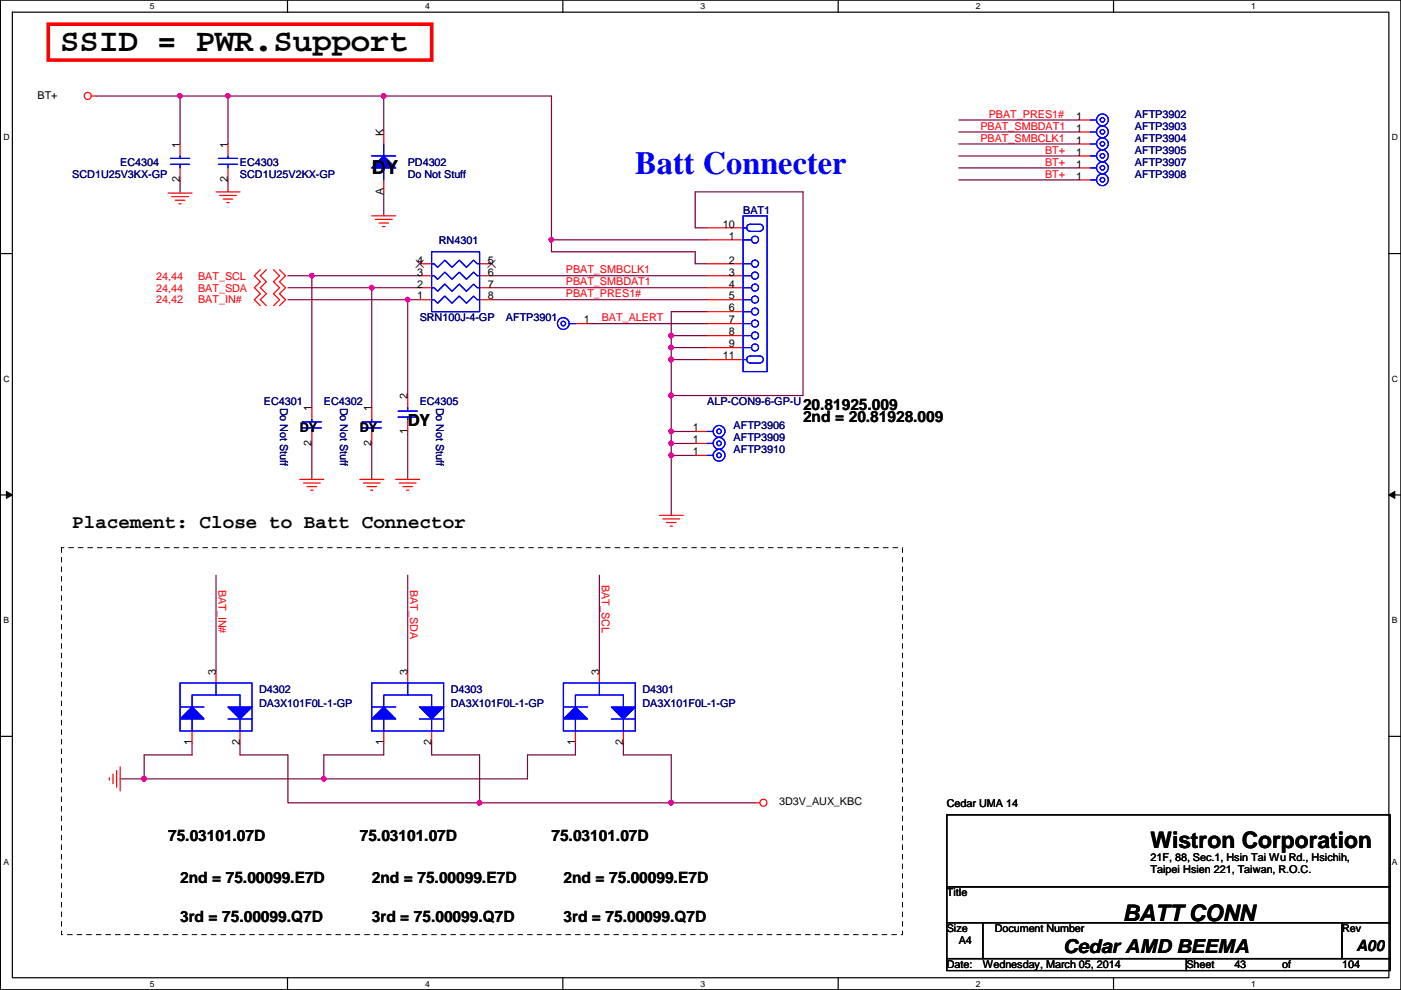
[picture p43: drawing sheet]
<svg xmlns="http://www.w3.org/2000/svg" width="297mm" height="210mm" viewBox="0 0 297 210" stroke-linecap="round" stroke-linejoin="round" font-family="sans-serif">
<defs><g id="words">
<text font-size="6.9" x="12.8" y="10.8">SSID = PWR.Support</text>
<text font-size="6.9" fill="#00f" x="134.7" y="36.8">Batt Connecter</text>
<g font-size="4.8">
<text x="243.9" y="179.8">Wistron Corporation</text>
<text x="238.1" y="195.2">BATT CONN</text>
</g>
<g font-size="4.1">
<text x="78.8" y="36.8">DY</text>
<text x="86.4" y="90.3">DY</text>
<text x="15.3" y="111.9">Placement: Close to Batt Connector</text>
<text x="225.4" y="202.1">Cedar AMD BEEMA</text>
</g>
<g font-size="3.3">
<text x="170.3" y="87">20.81925.009</text>
<text x="170.3" y="89.5">2nd = 20.81928.009</text>
<text x="35.6" y="178.4">75.03101.07D</text>
<text x="76.3" y="178.4">75.03101.07D</text>
<text x="116.9" y="178.4">75.03101.07D</text>
<text x="38.2" y="187.3">2nd = 75.00099.E7D</text>
<text x="78.8" y="187.3">2nd = 75.00099.E7D</text>
<text x="119.5" y="187.3">2nd = 75.00099.E7D</text>
<text x="38.2" y="195.4">3rd = 75.00099.Q7D</text>
<text x="78.8" y="195.4">3rd = 75.00099.Q7D</text>
<text x="119.5" y="195.4">3rd = 75.00099.Q7D</text>
<text x="287.6" y="201.7">A00</text>
</g>
<g font-size="2.8">
<text x="63.6" y="91.6">DY</text>
<text x="76.3" y="91.6">DY</text>
</g>
<g font-size="2.3">
<text x="8" y="20.9">BT+</text>
<text x="81.3" y="28.7" transform="rotate(-90 81.3 28.7)">K</text>
<text x="228.2" y="27.9">1</text>
<text x="228.2" y="25.4">1</text>
<text x="38.1" y="31.3" transform="rotate(-90 38.1 31.3)">1</text>
<text x="48.3" y="31.3" transform="rotate(-90 48.3 31.3)">1</text>
<text x="228.2" y="33">1</text>
<text x="228.2" y="30.5">1</text>
<text x="228.2" y="35.6">1</text>
<text x="38.1" y="38.7" transform="rotate(-90 38.1 38.7)">2</text>
<text x="48.3" y="38.7" transform="rotate(-90 48.3 38.7)">2</text>
<text x="81.3" y="41.4" transform="rotate(-90 81.3 41.4)">A</text>
<text x="228.2" y="38.1">1</text>
<text x="153.2" y="48.3">10</text>
<text x="154.5" y="50.8">1</text>
<text x="88.5" y="58.4">3</text>
<text x="88.5" y="55.9">4</text>
<text x="103.5" y="55.9">5</text>
<text x="103.5" y="58.4">6</text>
<text x="154.5" y="55.9">2</text>
<text x="154.5" y="58.4">3</text>
<text x="88.5" y="63.5">1</text>
<text x="88.5" y="61">2</text>
<text x="103.5" y="61">7</text>
<text x="103.5" y="63.5">8</text>
<text x="154.5" y="61">4</text>
<text x="154.5" y="63.5">5</text>
<text x="123.8" y="68.6">1</text>
<text x="154.5" y="66">6</text>
<text x="154.5" y="68.6">7</text>
<text x="154.5" y="71.1">8</text>
<text x="153.2" y="76.2">11</text>
<text x="154.5" y="73.7">9</text>
<text x="66.1" y="87.2" transform="rotate(-90 66.1 87.2)">1</text>
<text x="78.8" y="87.2" transform="rotate(-90 78.8 87.2)">1</text>
<text x="86.4" y="84.6" transform="rotate(-90 86.4 84.6)">2</text>
<text x="66.1" y="94.5" transform="rotate(-90 66.1 94.5)">2</text>
<text x="78.8" y="94.5" transform="rotate(-90 78.8 94.5)">2</text>
<text x="86.4" y="92" transform="rotate(-90 86.4 92)">1</text>
<text x="146.9" y="91.4">1</text>
<text x="146.9" y="94">1</text>
<text x="146.9" y="96.5">1</text>
<text x="45.8" y="143" transform="rotate(-90 45.8 143)">3</text>
<text x="86.4" y="143" transform="rotate(-90 86.4 143)">3</text>
<text x="127" y="143" transform="rotate(-90 127 143)">3</text>
<text x="40.7" y="158" transform="rotate(-90 40.7 158)">1</text>
<text x="50.8" y="158" transform="rotate(-90 50.8 158)">2</text>
<text x="81.3" y="158" transform="rotate(-90 81.3 158)">1</text>
<text x="91.5" y="158" transform="rotate(-90 91.5 158)">2</text>
<text x="122" y="158" transform="rotate(-90 122 158)">1</text>
<text x="132.1" y="158" transform="rotate(-90 132.1 158)">2</text>
<text x="165.2" y="170.8">3D3V_AUX_KBC</text>
<text x="200.7" y="171">Cedar UMA 14</text>
<text x="243.9" y="182.5">21F, 88, Sec.1, Hsin Tai Wu Rd., Hsichih,</text>
<text x="243.9" y="185.1">Taipei Hsien 221, Taiwan, R.O.C.</text>
<text x="200.7" y="190.1">Title</text>
<text x="200.7" y="197.7">Size</text>
<text x="210.9" y="197.7">Document Number</text>
<text x="284.6" y="197.7">Rev</text>
<text x="203.3" y="200.2">A4</text>
<text x="200.7" y="205.3">Date:</text>
<text x="208.4" y="205.3">Wednesday, March 05, 2014</text>
<text x="251.5" y="205.3">Sheet</text>
<text x="261.7" y="205.3">43</text>
<text x="271.9" y="205.3">of</text>
<text x="284.6" y="205.3">104</text>
</g>
<g font-size="2.3" fill="#f00">
<text x="207.9" y="27.5">PBAT_SMBDAT1</text>
<text x="209.6" y="24.9">PBAT_PRES1#</text>
<text x="207.9" y="30">PBAT_SMBCLK1</text>
<text x="221.6" y="32.6">BT+</text>
<text x="221.6" y="35.1">BT+</text>
<text x="221.6" y="37.6">BT+</text>
<text x="33.1" y="59.3">24,44</text>
<text x="42" y="59.3">BAT_SCL</text>
<text x="120" y="58">PBAT_SMBCLK1</text>
<text x="33.1" y="64.3">24,42</text>
<text x="33.1" y="61.8">24,44</text>
<text x="42" y="64.3">BAT_IN#</text>
<text x="42" y="61.8">BAT_SDA</text>
<text x="120" y="63">PBAT_PRES1#</text>
<text x="120" y="60.5">PBAT_SMBDAT1</text>
<text x="127.6" y="68.1">BAT_ALERT</text>
<text x="46.3" y="125" transform="rotate(90 46.3 125)">BAT_IN#</text>
<text x="86.9" y="125" transform="rotate(90 86.9 125)">BAT_SDA</text>
<text x="127.6" y="124" transform="rotate(90 127.6 124)">BAT_SCL</text>
</g>
<g font-size="2.3" fill="#000080">
<text x="240.6" y="27.5">AFTP3903</text>
<text x="240.6" y="25">AFTP3902</text>
<text x="25.5" y="35.1">EC4304</text>
<text x="50.9" y="35.1">EC4303</text>
<text x="86.4" y="35.1">PD4302</text>
<text x="240.6" y="32.6">AFTP3905</text>
<text x="240.6" y="30.1">AFTP3904</text>
<text x="240.6" y="35.1">AFTP3907</text>
<text x="15.3" y="37.7">SCD1U25V3KX-GP</text>
<text x="50.9" y="37.7">SCD1U25V2KX-GP</text>
<text x="86.4" y="37.7">Do Not Stuff</text>
<text x="240.6" y="37.7">AFTP3908</text>
<text x="157.6" y="45.3">BAT1</text>
<text x="93" y="51.6">RN4301</text>
<text x="89" y="68.2">SRN100J-4-GP</text>
<text x="107.3" y="68.2">AFTP3901</text>
<text x="56" y="85.9">EC4301</text>
<text x="59.4" y="86.4" transform="rotate(90 59.4 86.4)">Do Not Stuff</text>
<text x="68.7" y="85.9">EC4302</text>
<text x="72.1" y="86.4" transform="rotate(90 72.1 86.4)">Do Not Stuff</text>
<text x="89" y="85.9">EC4305</text>
<text x="92.5" y="86.4" transform="rotate(90 92.5 86.4)">Do Not Stuff</text>
<text x="149.9" y="85.9">ALP-CON9-6-GP-U</text>
<text x="155.5" y="91">AFTP3906</text>
<text x="155.5" y="93.6">AFTP3909</text>
<text x="155.5" y="96.1">AFTP3910</text>
<text x="54.9" y="146.9">D4302</text>
<text x="54.9" y="149.9">DA3X101F0L-1-GP</text>
<text x="95.6" y="146.9">D4303</text>
<text x="95.6" y="149.9">DA3X101F0L-1-GP</text>
<text x="136.2" y="146.9">D4301</text>
<text x="136.2" y="149.9">DA3X101F0L-1-GP</text>
</g>
<g font-size="1.8">
<text x="31.8" y="1.9">5</text>
<text x="90.1" y="1.9">4</text>
<text x="148.5" y="1.9">3</text>
<text x="206.9" y="1.9">2</text>
<text x="265.3" y="1.9">1</text>
<text x=".7" y="29.8">D</text>
<text x="295.1" y="29.8">D</text>
<text x=".7" y="80.9">C</text>
<text x="295.1" y="80.9">C</text>
<text x=".7" y="132.1">B</text>
<text x="295.1" y="132.1">B</text>
<text x=".7" y="183.3">A</text>
<text x="295.1" y="183.3">A</text>
<text x="31.8" y="209.2">5</text>
<text x="90.1" y="209.2">4</text>
<text x="148.5" y="209.2">3</text>
<text x="206.9" y="209.2">2</text>
<text x="265.3" y="209.2">1</text>
</g>
</g></defs>
<path d="M.1 0h296.9v209.8h-296.9zM2.6 2.6h291.9v204.7h-291.9z" fill="none" stroke="#000" stroke-width=".25"/>
<g fill="#fff">
<path d="M31.8 .3h1v2h-1z"/>
<path d="M31.8 207.6h1v1.9h-1z"/>
</g>
<path d="M61 0v2.6M61 207.3v2.5" fill="none" stroke="#000" stroke-width=".25"/>
<g fill="#fff">
<path d="M90.1 .3h1v2h-1z"/>
<path d="M90.1 207.6h1v1.9h-1z"/>
</g>
<path d="M119.3 0v2.6M119.3 207.3v2.5" fill="none" stroke="#000" stroke-width=".25"/>
<g fill="#fff">
<path d="M148.5 .3h1v2h-1z"/>
<path d="M148.5 207.6h1v1.9h-1z"/>
</g>
<path d="M177.7 0v2.6M177.7 207.3v2.5" fill="none" stroke="#000" stroke-width=".25"/>
<g fill="#fff">
<path d="M206.9 .3h1v2h-1z"/>
<path d="M206.9 207.6h1v1.9h-1z"/>
</g>
<path d="M236.1 0v2.6M236.1 207.3v2.5" fill="none" stroke="#000" stroke-width=".25"/>
<g fill="#fff">
<path d="M265.3 .3h.9v2h-.9z"/>
<path d="M265.3 207.6h.9v1.9h-.9z"/>
<path d="M.7 28.2h1.3v1.9h-1.3z"/>
<path d="M295.1 28.2h1.3v1.9h-1.3z"/>
<path d="M.7 79.3h1.3v2h-1.3z"/>
<path d="M295.1 79.3h1.3v2h-1.3z"/>
</g>
<path d="M.1 53.8h2.5M294.5 53.8h2.5" fill="none" stroke="#000" stroke-width=".25"/>
<g fill="#fff">
<path d="M.7 130.5h1.2v2h-1.2z"/>
<path d="M295.1 130.5h1.2v2h-1.2z"/>
</g>
<path d="M.1 104.9h2.5M294.5 104.9h2.5" fill="none" stroke="#000" stroke-width=".25"/>
<path d="M1.4 104.2l1.2 .7-1.2 .8zM294.5 104.9l1.2-.7v1.5z" fill="#000"/>
<path d="M1.4 104.2l1.2 .7-1.2 .8zM294.5 104.9l1.2-.7v1.5z" fill="none" stroke="#000" stroke-width=".21"/>
<g fill="#fff">
<path d="M.7 181.7h1.2v2h-1.2z"/>
<path d="M295.1 181.7h1.2v2h-1.2z"/>
</g>
<path d="M.1 156.1h2.5M294.5 156.1h2.5" fill="none" stroke="#000" stroke-width=".25"/>
<path d="M45.8 122v20.3M86.4 122v20.3M127.1 122v20.3M30.6 160.1v5h38.1v-5M61 160.1v10.1h40.7v-10.1h-10.2M142.3 170.2h17.8" fill="none" stroke="#800040" stroke-width=".25"/>
<circle cx="30.5" cy="165.1" r=".49" fill="#f0f"/>
<circle cx="30.5" cy="165.1" r=".49" fill="none" stroke="#f0f" stroke-width=".25"/>
<path d="M101.7 170.2h40.6" fill="none" stroke="#800040" stroke-width=".25"/>
<circle cx="142.3" cy="170.2" r=".49" fill="#f0f"/>
<circle cx="142.3" cy="170.2" r=".49" fill="none" stroke="#f0f" stroke-width=".25"/>
<circle cx="101.7" cy="170.2" r=".49" fill="#f0f"/>
<circle cx="101.7" cy="170.2" r=".49" fill="none" stroke="#f0f" stroke-width=".25"/>
<path d="M25.5 165.1h5.1M142.3 160.1v10.1" fill="none" stroke="#800040" stroke-width=".25"/>
<circle cx="30.5" cy="165.1" r=".49" fill="#f0f"/>
<circle cx="30.5" cy="165.1" r=".49" fill="none" stroke="#f0f" stroke-width=".25"/>
<path d="M50.9 160.1h10.1M68.7 160.1h12.7M122 160.1h-10.2v5h-43.1" fill="none" stroke="#800040" stroke-width=".25"/>
<circle cx="68.6" cy="165.1" r=".49" fill="#f0f"/>
<circle cx="68.6" cy="165.1" r=".49" fill="none" stroke="#f0f" stroke-width=".25"/>
<path d="M38.2 38.1v2.8M48.3 38.1v2.6M116.9 20.4v33M81.4 40.7v5.1M147.4 55.9h2.5M142.3 73.7v2.5M30.6 160.1h10.1M132.2 160.1h10.1" fill="none" stroke="#800040" stroke-width=".25"/>
<circle cx="142.3" cy="76.2" r=".49" fill="#f0f"/>
<circle cx="142.3" cy="76.2" r=".49" fill="none" stroke="#f0f" stroke-width=".25"/>
<path d="M86.4 63.5h2.6M142.3 71.2h7.6M142.3 76.2h7.6" fill="none" stroke="#800040" stroke-width=".25"/>
<circle cx="142.3" cy="76.2" r=".49" fill="#f0f"/>
<circle cx="142.3" cy="76.2" r=".49" fill="none" stroke="#f0f" stroke-width=".25"/>
<path d="M104.2 58.5h45.7M61 63.5h25.4" fill="none" stroke="#800040" stroke-width=".25"/>
<circle cx="86.4" cy="63.5" r=".49" fill="#f0f"/>
<circle cx="86.4" cy="63.5" r=".49" fill="none" stroke="#f0f" stroke-width=".25"/>
<path d="M61 58.5h5.1v27.9M116.9 53.4h30.5M61 61h17.8v25.4M104.2 63.5h45.7M142.3 76.2v7.7M142.3 66.1h7.6M66.1 94v7.6M78.8 94v7.6M86.4 91.5v10.1M142.3 96.6v12.7" fill="none" stroke="#800040" stroke-width=".25"/>
<circle cx="78.8" cy="61" r=".49" fill="#f0f"/>
<circle cx="78.8" cy="61" r=".49" fill="none" stroke="#f0f" stroke-width=".25"/>
<path d="M142.3 83.9h28" fill="none" stroke="#800040" stroke-width=".25"/>
<circle cx="142.3" cy="83.8" r=".49" fill="#f0f"/>
<circle cx="142.3" cy="83.8" r=".49" fill="none" stroke="#f0f" stroke-width=".25"/>
<path d="M66.1 58.5h22.9" fill="none" stroke="#800040" stroke-width=".25"/>
<circle cx="66.1" cy="58.4" r=".49" fill="#f0f"/>
<circle cx="66.1" cy="58.4" r=".49" fill="none" stroke="#f0f" stroke-width=".25"/>
<path d="M142.3 83.9v7.6" fill="none" stroke="#800040" stroke-width=".25"/>
<circle cx="142.3" cy="83.8" r=".49" fill="#f0f"/>
<circle cx="142.3" cy="83.8" r=".49" fill="none" stroke="#f0f" stroke-width=".25"/>
<path d="M142.3 66.1v5.1M142.3 73.7h7.6" fill="none" stroke="#800040" stroke-width=".25"/>
<circle cx="142.3" cy="73.7" r=".49" fill="#f0f"/>
<circle cx="142.3" cy="73.7" r=".49" fill="none" stroke="#f0f" stroke-width=".25"/>
<path d="M142.3 71.2v2.5" fill="none" stroke="#800040" stroke-width=".25"/>
<circle cx="142.3" cy="71.1" r=".49" fill="#f0f"/>
<circle cx="142.3" cy="71.1" r=".49" fill="none" stroke="#f0f" stroke-width=".25"/>
<path d="M78.8 61h10.2M86.4 63.5v20.4M104.2 61h45.7M142.3 91.5h5.1" fill="none" stroke="#800040" stroke-width=".25"/>
<circle cx="142.3" cy="91.5" r=".49" fill="#f0f"/>
<circle cx="142.3" cy="91.5" r=".49" fill="none" stroke="#f0f" stroke-width=".25"/>
<path d="M38.2 20.4h10.1v10.1M48.3 20.4h68.6M147.4 53.4v2.5M170.3 40.7h-22.9v7.6M124.5 68.6h25.4" fill="none" stroke="#800040" stroke-width=".25"/>
<circle cx="81.3" cy="20.3" r=".49" fill="#f0f"/>
<circle cx="81.3" cy="20.3" r=".49" fill="none" stroke="#f0f" stroke-width=".25"/>
<circle cx="48.3" cy="20.3" r=".49" fill="#f0f"/>
<circle cx="48.3" cy="20.3" r=".49" fill="none" stroke="#f0f" stroke-width=".25"/>
<path d="M38.2 20.4v10.1M147.4 48.3h2.5M170.3 40.7v43.2" fill="none" stroke="#800040" stroke-width=".25"/>
<circle cx="38.2" cy="20.3" r=".49" fill="#f0f"/>
<circle cx="38.2" cy="20.3" r=".49" fill="none" stroke="#f0f" stroke-width=".25"/>
<path d="M20.4 20.4h17.8M203.3 25.4h25.4M203.3 33.1h25.4M203.3 30.5h25.4M203.3 28h25.4M116.9 50.8h33" fill="none" stroke="#800040" stroke-width=".25"/>
<circle cx="116.9" cy="50.8" r=".49" fill="#f0f"/>
<circle cx="116.9" cy="50.8" r=".49" fill="none" stroke="#f0f" stroke-width=".25"/>
<path d="M81.4 20.4v7.6M203.3 35.6h25.4M203.3 38.1h25.4M142.3 94h5.1M40.7 157.5v2.6M50.9 157.5v2.6M81.4 157.5v2.6M91.5 157.5v2.6M122 157.5v2.6M132.2 157.5v2.6" fill="none" stroke="#800040" stroke-width=".25"/>
<circle cx="142.3" cy="94" r=".49" fill="#f0f"/>
<circle cx="142.3" cy="94" r=".49" fill="none" stroke="#f0f" stroke-width=".25"/>
<path d="M142.3 96.6h5.1M142.3 91.5v2.5" fill="none" stroke="#800040" stroke-width=".25"/>
<circle cx="142.3" cy="96.5" r=".49" fill="#f0f"/>
<circle cx="142.3" cy="96.5" r=".49" fill="none" stroke="#f0f" stroke-width=".25"/>
<path d="M142.3 94v2.6" fill="none" stroke="#800040" stroke-width=".25"/>
<g fill="none" stroke="#f00" stroke-width=".25">
<path d="M19.4 20.4h1M35.6 40.9h5.1M36.4 41.7h3.6M37.2 42.5h2M37.9 43.2h.5M45.8 40.7h5.1M46.6 41.4h3.5M47.3 42.2h2.1M48.1 43h.5M55.2 57.2l-1.3 1.3 1.3 1.2-1.3 1.3 1.3 1.3-1.3 1.2 1.3 1.3M56.5 57.2l-1.3 1.3 1.3 1.2-1.3 1.3 1.3 1.3-1.3 1.2 1.3 1.3M58 57.2l1.3 1.3-1.3 1.2 1.3 1.3-1.3 1.3 1.3 1.2-1.3 1.3"/>
<path d="M59.3 57.2l1.2 1.3-1.2 1.2 1.2 1.3-1.2 1.3 1.2 1.2-1.2 1.3M78.8 45.8h5.1M79.6 46.5h3.5M80.3 47.3h2.1M81.1 48h.5M63.6 101.6h5.1M64.3 102.4h3.6M65.1 103.2h2M65.9 103.9h.5M76.3 101.6h5.1M77 102.4h3.6M77.8 103.2h2"/>
<path d="M78.6 103.9h.5M83.9 101.6h5.1M84.7 102.4h3.5M85.4 103.2h2.1M86.2 103.9h.5M139.8 109.3h5.1M140.5 110h3.6M141.3 110.8h2M142.1 111.5h.5M122 155v2.5M127.1 142.3v2.5M132.2 155v2.5"/>
<path d="M23.2 164.9v.5M24 164.1v2.1M24.7 163.4v3.5M25.5 162.6v5.1M160.1 170.2h1"/>
<circle cx="18.6" cy="20.3" r=".75"/>
<circle cx="161.9" cy="170.2" r=".75"/>
</g>
<path d="M200.7 172.8h94v15.2h-94zM200.7 188h94v7.6h-94zM200.7 195.6h7.7v7.6h-7.7zM208.4 195.6h76.2v7.6h-76.2zM284.6 195.6h10.1v7.6h-10.1zM200.7 203.2h50.8v2.6h-50.8zM251.5 203.2h43.2v2.6h-43.2z" fill="none" stroke="#000" stroke-width=".25"/>
<path d="M10.2 5.1h81.3v7.6h-81.3z" fill="none" stroke="#f00" stroke-width=".76"/>
<path d="M13 116.1h178.3v82.1h-178.3z" fill="none" stroke="#000" stroke-width=".21" stroke-dasharray="1 1 1 1 1 1 1 1"/>
<path d="M129.6 149.9h5.1l-2.5 2.5z" fill="#00f"/>
<path d="M119.5 149.9h5M122 152.4v2.6M127.1 144.8v2.6M129.6 149.9h5.1l-2.5 2.5zM132.2 147.4h-10.2v2.5" fill="none" stroke="#00f" stroke-width=".25"/>
<path d="M122 149.9l2.5 2.5h-5z" fill="#00f"/>
<path d="M119.5 144.8h15.2v10.2h-15.2zM122 149.9l2.5 2.5h-5zM129.6 152.4h5.1M132.2 152.4v2.6M132.2 147.4v2.5" fill="none" stroke="#00f" stroke-width=".25"/>
<path d="M129.6 149.9h5.1l-2.5 2.5z" fill="#00f"/>
<path d="M119.5 149.9h5M122 152.4v2.6M127.1 144.8v2.6M129.6 149.9h5.1l-2.5 2.5zM132.2 147.4h-10.2v2.5" fill="none" stroke="#00f" stroke-width=".25"/>
<path d="M122 149.9l2.5 2.5h-5z" fill="#00f"/>
<g fill="none" stroke="#00f" stroke-width=".25">
<path d="M231.2 28h1.3M231.2 25.4h1.3M119.5 144.8h15.2v10.2h-15.2zM122 149.9l2.5 2.5h-5zM129.6 152.4h5.1M132.2 152.4v2.6M132.2 147.4v2.5"/>
<circle cx="233.7" cy="28" r=".49"/>
<circle cx="233.7" cy="25.4" r=".49"/>
<circle cx="233.7" cy="28" r="1.25"/>
<circle cx="233.7" cy="25.4" r="1.25"/>
</g>
<path d="M228.7 28h2.5M228.7 25.4h2.5M81.4 155v2.5M86.4 142.3v2.5M91.5 155v2.5" fill="none" stroke="#f00" stroke-width=".25"/>
<path d="M89 149.9h5.1l-2.6 2.5z" fill="#00f"/>
<path d="M78.8 149.9h5.1M81.4 152.4v2.6M86.4 144.8v2.6M89 149.9h5.1l-2.6 2.5zM91.5 147.4h-10.1v2.5" fill="none" stroke="#00f" stroke-width=".25"/>
<path d="M81.4 149.9l2.5 2.5h-5.1z" fill="#00f"/>
<path d="M78.8 144.8h15.3v10.2h-15.3zM81.4 149.9l2.5 2.5h-5.1zM89 152.4h5.1M91.5 152.4v2.6M91.5 147.4v2.5" fill="none" stroke="#00f" stroke-width=".25"/>
<path d="M89 149.9h5.1l-2.6 2.5z" fill="#00f"/>
<path d="M78.8 149.9h5.1M81.4 152.4v2.6M86.4 144.8v2.6M89 149.9h5.1l-2.6 2.5zM91.5 147.4h-10.1v2.5" fill="none" stroke="#00f" stroke-width=".25"/>
<path d="M81.4 149.9l2.5 2.5h-5.1z" fill="#00f"/>
<g fill="none" stroke="#00f" stroke-width=".25">
<path d="M36.1 33.6h4.1M36.1 34.8h4.1M38.2 33.1v.5M38.2 34.8v.8M46.3 34.8h4.1M46.3 33.6h4.1M48.3 33.1v.5M48.3 34.8v.8M231.2 33.1h1.3M231.2 30.5h1.3M157.6 48.3h.7M157.6 50.8h1.7"/>
<path d="M157.6 55.9h1.7M157.6 58.5h1.7M157.6 45.8h5v33h-5zM159.1 49.1h2M161.1 49a.74 .74 0 0 0 .7-.7 .74 .74 0 0 0-.7-.8h-2a.74 .74 0 0 0-.8 .8 .74 .74 0 0 0 .8 .7M157.6 76.2h.7M157.6 61h1.7M157.6 63.5h1.7M157.6 66.1h1.7M157.6 68.6h1.7M157.6 71.2h1.7M157.6 73.7h1.7"/>
<path d="M159.1 77h2M161.1 77a.74 .74 0 0 0 .7-.8 .74 .74 0 0 0-.7-.7h-2a.74 .74 0 0 0-.8 .7 .74 .74 0 0 0 .8 .8M64.1 89.5h4.1M64.1 90.7h4.1M66.1 88.9v.6M66.1 90.7v.8M84.4 88.4h4.1M84.4 87.2h4.1M86.4 88.4v.5M86.4 86.4v.8M149.9 91.5h1.3M78.8 144.8h15.3v10.2h-15.3z"/>
<path d="M81.4 149.9l2.5 2.5h-5.1zM89 152.4h5.1M91.5 152.4v2.6M91.5 147.4v2.5"/>
<circle cx="233.7" cy="30.5" r=".49"/>
<circle cx="233.7" cy="33" r=".49"/>
<circle cx="233.7" cy="30.5" r="1.25"/>
<circle cx="233.7" cy="33" r="1.25"/>
<circle cx="160.1" cy="50.8" r=".75"/>
<circle cx="160.1" cy="55.9" r=".75"/>
<circle cx="160.1" cy="58.4" r=".75"/>
<circle cx="160.1" cy="63.5" r=".75"/>
<circle cx="160.1" cy="68.6" r=".75"/>
<circle cx="160.1" cy="66.1" r=".75"/>
<circle cx="160.1" cy="71.1" r=".75"/>
<circle cx="160.1" cy="73.7" r=".75"/>
<circle cx="160.1" cy="61" r=".75"/>
<circle cx="152.5" cy="91.5" r=".49"/>
<circle cx="152.5" cy="91.5" r="1.25"/>
</g>
<g fill="none" stroke="#f00" stroke-width=".25">
<path d="M38.2 30.5v2.6M38.2 35.6v2.5M48.3 30.5v2.6M48.3 35.6v2.5M228.7 33.1h2.5M228.7 30.5h2.5M149.9 50.8h7.7M149.9 55.9h7.7M149.9 58.5h7.7M149.9 48.3h7.7M149.9 61h7.7M149.9 63.5h7.7"/>
<path d="M149.9 66.1h7.7M149.9 68.6h7.7M149.9 71.2h7.7M149.9 73.7h7.7M149.9 76.2h7.7M66.1 86.4v2.5M66.1 91.5v2.5M86.4 83.9v2.5M86.4 88.9v2.6M147.4 91.5h2.5M40.7 155v2.5M45.8 142.3v2.5"/>
<path d="M50.9 155v2.5"/>
</g>
<path d="M48.3 149.9h5.1l-2.5 2.5z" fill="#00f"/>
<path d="M38.2 149.9h5.1M40.7 152.4v2.6M45.8 144.8v2.6M48.3 149.9h5.1l-2.5 2.5zM50.9 147.4h-10.2v2.5" fill="none" stroke="#00f" stroke-width=".25"/>
<path d="M40.7 149.9l2.6 2.5h-5.1z" fill="#00f"/>
<path d="M38.2 144.8h15.2v10.2h-15.2zM40.7 149.9l2.6 2.5h-5.1zM48.3 152.4h5.1M50.9 152.4v2.6M50.9 147.4v2.5" fill="none" stroke="#00f" stroke-width=".25"/>
<path d="M48.3 149.9h5.1l-2.5 2.5z" fill="#00f"/>
<path d="M38.2 149.9h5.1M40.7 152.4v2.6M45.8 144.8v2.6M48.3 149.9h5.1l-2.5 2.5zM50.9 147.4h-10.2v2.5" fill="none" stroke="#00f" stroke-width=".25"/>
<path d="M40.7 149.9l2.6 2.5h-5.1z" fill="#00f"/>
<g fill="none" stroke="#00f" stroke-width=".25">
<path d="M231.2 35.6h1.3M120.7 68.6h1.3M38.2 144.8h15.2v10.2h-15.2zM40.7 149.9l2.6 2.5h-5.1zM48.3 152.4h5.1M50.9 152.4v2.6M50.9 147.4v2.5"/>
<circle cx="233.7" cy="35.6" r=".49"/>
<circle cx="233.7" cy="35.6" r="1.25"/>
<circle cx="119.4" cy="68.6" r=".49"/>
<circle cx="119.4" cy="68.6" r="1.25"/>
</g>
<path d="M81.4 28v2.5M81.4 38.1v2.6M228.7 35.6h2.5M122 68.6h2.5" fill="none" stroke="#f00" stroke-width=".25"/>
<path d="M81.4 33.1l2.5 2.5h-5.1z" fill="#00f"/>
<path d="M78.8 33.1h5.1M81.4 35.6v2.5M81.4 30.5v2.6M81.4 33.1l2.5 2.5h-5.1z" fill="none" stroke="#00f" stroke-width=".25"/>
<path d="M81.4 33.1l2.5 2.5h-5.1z" fill="#00f"/>
<g fill="none" stroke="#00f" stroke-width=".25">
<path d="M78.8 33.1h5.1M81.4 35.6v2.5M81.4 30.5v2.6M81.4 33.1l2.5 2.5h-5.1zM231.2 38.1h1.3M91.5 55.9h.5l.8 .8 1.5-1.5 1.5 1.5 1.6-1.5 1.5 1.5 1.5-1.5 .8 .7h.5M91.5 58.5h.5l.8 .7 1.5-1.5 1.5 1.5 1.6-1.5 1.5 1.5 1.5-1.5 .8 .8h.5M91.5 53.4h10.2v12.7h-10.2zM91.5 61h.5l.8 .8 1.5-1.6 1.5 1.6 1.6-1.6 1.5 1.6 1.5-1.6 .8 .8h.5M91.5 63.5h.5l.8 .8 1.5-1.5 1.5 1.5 1.6-1.5 1.5 1.5 1.5-1.5 .8 .7h.5M76.8 89.5h4.1M76.8 90.7h4.1"/>
<path d="M78.8 88.9v.6M78.8 90.7v.8M149.9 94h1.3M149.9 96.6h1.3"/>
<circle cx="233.7" cy="38.1" r=".49"/>
<circle cx="233.7" cy="38.1" r="1.25"/>
<circle cx="152.5" cy="96.5" r=".49"/>
<circle cx="152.5" cy="94" r=".49"/>
<circle cx="152.5" cy="94" r="1.25"/>
<circle cx="152.5" cy="96.5" r="1.25"/>
</g>
<g fill="none" stroke="#f00" stroke-width=".25">
<path d="M228.7 38.1h2.5M89 58.5h2.5M89 55.9h2.5M101.7 58.5h2.5M101.7 55.9h2.5M89 63.5h2.5M89 61h2.5M101.7 63.5h2.5M101.7 61h2.5M78.8 86.4v2.5M78.8 91.5v2.5M147.4 94h2.5"/>
<path d="M147.4 96.6h2.5"/>
</g>
<path d="M88.2 55.2l1.6 1.5M89.7 55.2l-1.5 1.5M103.5 55.2l1.5 1.5M105 55.2l-1.6 1.5" fill="none" stroke="#804000" stroke-width=".21"/>
<circle cx="30.5" cy="165.1" r=".49" fill="#f0f"/>
<circle cx="30.5" cy="165.1" r=".49" fill="none" stroke="#f0f" stroke-width=".25"/>
<circle cx="142.3" cy="170.2" r=".49" fill="#f0f"/>
<circle cx="142.3" cy="170.2" r=".49" fill="none" stroke="#f0f" stroke-width=".25"/>
<circle cx="101.7" cy="170.2" r=".49" fill="#f0f"/>
<circle cx="101.7" cy="170.2" r=".49" fill="none" stroke="#f0f" stroke-width=".25"/>
<circle cx="30.5" cy="165.1" r=".49" fill="#f0f"/>
<circle cx="30.5" cy="165.1" r=".49" fill="none" stroke="#f0f" stroke-width=".25"/>
<circle cx="68.6" cy="165.1" r=".49" fill="#f0f"/>
<circle cx="68.6" cy="165.1" r=".49" fill="none" stroke="#f0f" stroke-width=".25"/>
<circle cx="142.3" cy="76.2" r=".49" fill="#f0f"/>
<circle cx="142.3" cy="76.2" r=".49" fill="none" stroke="#f0f" stroke-width=".25"/>
<circle cx="142.3" cy="76.2" r=".49" fill="#f0f"/>
<circle cx="142.3" cy="76.2" r=".49" fill="none" stroke="#f0f" stroke-width=".25"/>
<circle cx="86.4" cy="63.5" r=".49" fill="#f0f"/>
<circle cx="86.4" cy="63.5" r=".49" fill="none" stroke="#f0f" stroke-width=".25"/>
<circle cx="78.8" cy="61" r=".49" fill="#f0f"/>
<circle cx="78.8" cy="61" r=".49" fill="none" stroke="#f0f" stroke-width=".25"/>
<circle cx="142.3" cy="83.8" r=".49" fill="#f0f"/>
<circle cx="142.3" cy="83.8" r=".49" fill="none" stroke="#f0f" stroke-width=".25"/>
<circle cx="66.1" cy="58.4" r=".49" fill="#f0f"/>
<circle cx="66.1" cy="58.4" r=".49" fill="none" stroke="#f0f" stroke-width=".25"/>
<circle cx="142.3" cy="83.8" r=".49" fill="#f0f"/>
<circle cx="142.3" cy="83.8" r=".49" fill="none" stroke="#f0f" stroke-width=".25"/>
<circle cx="142.3" cy="73.7" r=".49" fill="#f0f"/>
<circle cx="142.3" cy="73.7" r=".49" fill="none" stroke="#f0f" stroke-width=".25"/>
<circle cx="142.3" cy="71.1" r=".49" fill="#f0f"/>
<circle cx="142.3" cy="71.1" r=".49" fill="none" stroke="#f0f" stroke-width=".25"/>
<circle cx="142.3" cy="91.5" r=".49" fill="#f0f"/>
<circle cx="142.3" cy="91.5" r=".49" fill="none" stroke="#f0f" stroke-width=".25"/>
<circle cx="81.3" cy="20.3" r=".49" fill="#f0f"/>
<circle cx="81.3" cy="20.3" r=".49" fill="none" stroke="#f0f" stroke-width=".25"/>
<circle cx="48.3" cy="20.3" r=".49" fill="#f0f"/>
<circle cx="48.3" cy="20.3" r=".49" fill="none" stroke="#f0f" stroke-width=".25"/>
<circle cx="38.2" cy="20.3" r=".49" fill="#f0f"/>
<circle cx="38.2" cy="20.3" r=".49" fill="none" stroke="#f0f" stroke-width=".25"/>
<circle cx="116.9" cy="50.8" r=".49" fill="#f0f"/>
<circle cx="116.9" cy="50.8" r=".49" fill="none" stroke="#f0f" stroke-width=".25"/>
<circle cx="142.3" cy="94" r=".49" fill="#f0f"/>
<circle cx="142.3" cy="94" r=".49" fill="none" stroke="#f0f" stroke-width=".25"/>
<circle cx="142.3" cy="96.5" r=".49" fill="#f0f"/>
<circle cx="142.3" cy="96.5" r=".49" fill="none" stroke="#f0f" stroke-width=".25"/>
<use href="#words"/>
</svg>
